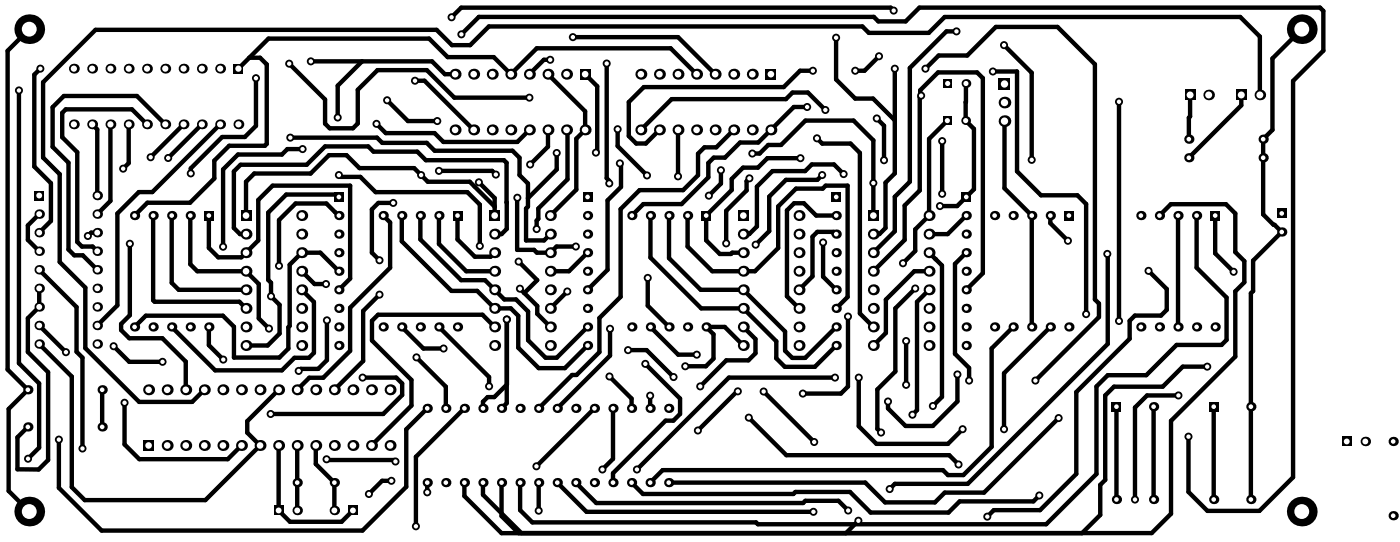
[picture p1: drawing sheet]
<svg xmlns="http://www.w3.org/2000/svg" width="637mm" height="247mm" viewBox="0 0 637 247" stroke-linecap="round" stroke-linejoin="round" font-family="sans-serif">
<g fill="none" stroke="#000" stroke-width="2">
<path d="M13 13l-10 10v145l10 9-9 9v37l9 10M210 16l8-8h180l2 2h12l6-7h183l1 2v18l-14 14v180l-15 15h-24l-8-8v-25M261 17h48l16 17M380 17v19l9 9h8l10 10M407 5l-2-2h-195l-4 5M435 14h-4l-17 17v52l-7 7v15l-10 10M592 13l-13 14v32l-4 4v35l8 8-13 13v13l-1 1v94M18 31l-2 3v42l7 7v18l-5 5M108 31l14-13h73l9 8h21l7 8 12-12h61l12 12M113 26h5l3 3v36v1h-17l-6 7v8l-12 11h-19l-6 6M116 36v21l-5 5h-10l-14 15v2M132 29l16 16v11l2 2h11l2-2v-15l9-9h22l13 12h34"/>
<path d="M141 28h56l5 6h5M165 28l-11 11v14M189 37h4l23 22M249 34l17 17v8l-4 4v23l-12 12M250 27h-3l-6 7M266 34l6 5v30h-1M276 29v52l1 1v1M370 32h-6l-7 8h-64l-7 6v16l4 3h4l6-6M400 26l-7 6h-4M407 31v48l-4 4v21l-3 3h-3M421 31l6-6h13l13-13h28l17 17v107l2 2v6l-29 29M440 38l-1 17 4 4v27l-7 8h-8"/>
<path d="M452 33h11v45l11 11h16l4 4v50M457 21l13 12v40M9 41v124l9 9v30l-5 5M42 57l2 2v30M50 57v34l-6 6M59 57v17l-3 3M67 57l-7-7h-30l-2 1v11l7 7v41l2 2h5l2 2M75 57l-13-13h-33l-5 5v18l7 7v40l3 2h4l6 7M84 57l-15 15M92 57l-15 15M100 57l-31 30h-6l-10 10v42l-9 9M171 56l5 5h22l4 4h33l6-6"/>
<path d="M176 46l10 9h13M249 59v8l-8 8M258 59v1v22l-13 13-1 9M281 59v7l13 14M309 59v21M334 59l-8 8h-5l-3 3v10l-7 7h-20l-9 8v40l-9 10v15l-11 11h-2l-15 15M367 49h-6l-16 16h-8l-7 7h-5l-3 2v7l-12 12h-17l-5 5M376 50l-8-8h-7l-3 3h-52l-14 14M399 54l3 3v16M419 44v-3l8-8h18l2 3v88l-7 8M419 44v43l-7 7v15l-15 14M431 55l-8 8v35l-6 6v10l-6 6"/>
<path d="M457 55v31l13 12v51M509 46v100M542 43l-1 20M565 43v5l-24 24M573 43v-26l-9-9h-134l-7 7h-28l-3-3h-170l-8 9h-8l-7-7h-156l-23 23v35l7 7v40l12 12v27l24 25h24l6-6M132 63h40l2 2h20l4 4h35l3 3v8l4 3v11l-1 1v14h9l2-2M138 68h-7l-3 2h-20l-6 7v35M154 80h1h9l7 7h42l5 6v19M200 78h24l2 1M253 70v7l-13 13M282 74l1 1v10l-7 6v32l-9 9M328 77v7l-5 5"/>
<path d="M342 70h4l4-4h5l12-11h21l9 9v34M364 72h-15l-4 4h-7l-5 5v5l-12 12v11l7 7 10-1M372 63l2 2h13l4 5v73l6 6M374 80l-2 2h-14l-8 7v16l-6 6M384 79l-4-4h-11l-3 3h-14l-8 7v18l-3 4h-3M429 64v24M18 97l-5 6v6l5 5M70 98v39h39l3 3M78 98v31l3 3h31M87 98v22l3 3h22l6 6v16l4 4M95 98v15l4 4h11l8-8v-18l6-7h35v43l-5 5M154 90l-1-1h-23l-8 8v30l1 2v6l4 4v13l-5 5h-10"/>
<path d="M154 98l-5-5h-14l-8 7v21M174 98l4 3v21l-19 18v20l-12 12h-6l-6 5M179 92h-7l-3 3v20l4 3M183 98v12l22 22h12l8 8h7l4 4v14l9 9h12l10-10M191 98v11l19 18h11l9 9h5l5 6v13l8 8h5l14-14M200 98v13l12 12h13M208 98v11l8 8h7l2-2M218 83l7 7v8M225 94l-11-11h-19l-7-7h-24l-6-5h-8l-9 8h-25l-4 4v15M231 92h.1M235 90v24h8l1 1h6l3-3h9M235 91h.1"/>
<path d="M296 98v19l23 23h19l15 15v8l4 4h14l10-10M304 98v19l15 15h19l19 19v9l4 3h5l15-14M313 98v14l11 11h20l10-10v-19l8-8h12l2-2h10v51l-5 5M341 81l-1 1v5l-10 9v15M381 98h-10l-5-6h-5l-3 4v39l6 5M440 98l-9 9h-8M478 98v4l8 8M528 98l5-5h25l4 4v18l4 4v9l-4 5v29l-29 29v43l-9 9h-296l-17-17v-6M536 98v51M545 98v24l13 13v20l-2 2h-21l-13 14h-18l-5 5v40l-23 23h-131l-1-1h-102l-5-6v-12M553 98v17l8 9M44 106h-3l-1 1"/>
<path d="M59 111v32l-4 4v3l4 4h15l11 11v12M112 107h-3l-3-3v-26l3-3h31l8-8h20l2 2h20l4 4h35l2 1v30l-3 3h-3M236 119l8 8-5 6M267 115l-8 8h-9M375 110v16l6 6M381 107h-2v-2h-7l-2 3v18l-6 6M423 115l6 6v60l-4 4M426 118h.1M440 115l-5 5v41l6 6v6M504 116v40l-64 64h-33l-2 3M18 131v9l-5 5v15l9 9v40l-4 5h-10v-15l5-5M18 123l17 17v20l3 3v41"/>
<path d="M137 132l6 5v24l-2 2h-7l-6 5h-30l-20-19M137 123l6 6h5M154 123l-8-8h-9l-5 5v28l-1 1v10l-4 4h-21v-14l-5-5h-35l-5 5M173 134l-8 7v23l-13 13M237 131l7 8v4l6 6M258 133l-8 7M295 126v13l9 10M417 131l-10 9v29l-8 8v18l2 2M423 132l-6 5v50l-2 2M423 123h-7l-13 13v15l-6 6M523 123l8 9v9l-3 3h-12l-2 2v8l-24 24v38l-17 16h-21l-3 3M18 157l15 14v51l6 6h54l25-25-5-6v-5l14-15"/>
<path d="M18 148l12 12M52 158l7 7h15M95 149v8l7 7M149 146v18l-4 4h-8l-1 1M183 149l10 10h9M200 149l23 23v4M225 149l-5-6h-48l-3 3v9l18 18v12l-18 18M231 145v38l-3 3M278 150v12l-24 24M286 159h8l13 13M296 149l13 12h8M338 149l6 5v7l-3 3h-10l-12 12"/>
<path d="M338 157l-8-8h-9l4 3v11l-4 4h-9M386 144v32l-3 3h-18M412 155v20M461 149l-10 10v44l-13 13h-7l-2-2h-127l-6 6M478 149l-21 21v25M46 177v17M165 172h15l3 2v6l-9 8h-51M190 163l13 13v10M231 175l-6 6h-3l-2 2v3M277 171l10 10v5M294 166l15 15v7l-3 3h-3l-24 24v5M336 178l-18 18"/>
<path d="M348 178l23 23M380 172h-48l-42 42M391 172v22l8 8h32l7-7M436 170v13l-11 11h-13l-8-8v-3M536 180h-14l-5 5v42M549 167h-11l-9 9h-22l-4 4v38l-2 3v13l-9 9M57 183v19l6 7h41l6-6M194 186l-9 9v26l-20 20h-119l-19-19v-22M211 186l-22 22v31M271 186l-27 26M279 186v23l-5 5M296 180v6"/>
<path d="M341 190l17 17h74l4 4M482 190l-34 34h-18l-5 5h-22l-9-9h-90M508 185v42M525 185v42M552 185v42M127 203v29l5 5h23l6-5M135 203v29M144 203v8l8 9v12M149 209h30l1 1M178 219h-4l-6 6M194 220v4M220 220v5l17 18"/>
<path d="M228 220v15l8 8M245 220v12M254 220l13 13h103M262 220l9 9h94l2-1h15l4 4M287 220l6 5h68l1-1h25l9 9h36l5-5h33l3-3M391 237l-6 6"/>
</g>
<circle cx="154" cy="53" r="1.8" fill="#000"/>
<circle cx="154" cy="53" r="1" fill="#fff"/>
<circle cx="218" cy="112" r="1.8" fill="#000"/>
<circle cx="218" cy="112" r="1" fill="#fff"/>
<circle cx="154" cy="80" r="1.8" fill="#000"/>
<circle cx="154" cy="80" r="1" fill="#fff"/>
<circle cx="344" cy="111" r="1.8" fill="#000"/>
<circle cx="344" cy="111" r="1" fill="#fff"/>
<circle cx="374" cy="80" r="1.8" fill="#000"/>
<circle cx="374" cy="80" r="1" fill="#fff"/>
<circle cx="428" cy="94" r="1.8" fill="#000"/>
<circle cx="428" cy="94" r="1" fill="#fff"/>
<circle cx="236" cy="119" r="1.8" fill="#000"/>
<circle cx="236" cy="119" r="1" fill="#fff"/>
<circle cx="123" cy="135" r="1.8" fill="#000"/>
<circle cx="123" cy="135" r="1" fill="#fff"/>
<circle cx="141" cy="28" r="1.8" fill="#000"/>
<circle cx="141" cy="28" r="1" fill="#fff"/>
<circle cx="261" cy="17" r="1.8" fill="#000"/>
<circle cx="261" cy="17" r="1" fill="#fff"/>
<circle cx="250" cy="27" r="1.8" fill="#000"/>
<circle cx="250" cy="27" r="1" fill="#fff"/>
<circle cx="27" cy="200" r="1.8" fill="#000"/>
<circle cx="27" cy="200" r="1" fill="#fff"/>
<circle cx="241" cy="75" r="1.8" fill="#000"/>
<circle cx="241" cy="75" r="1" fill="#fff"/>
<circle cx="190" cy="163" r="1.8" fill="#000"/>
<circle cx="190" cy="163" r="1" fill="#fff"/>
<circle cx="241" cy="44" r="1.8" fill="#000"/>
<circle cx="241" cy="44" r="1" fill="#fff"/>
<circle cx="132" cy="29" r="1.8" fill="#000"/>
<circle cx="132" cy="29" r="1" fill="#fff"/>
<circle cx="189" cy="239" r="1.8" fill="#000"/>
<circle cx="189" cy="239" r="1" fill="#fff"/>
<circle cx="171" cy="56" r="1.8" fill="#000"/>
<circle cx="171" cy="56" r="1" fill="#fff"/>
<circle cx="281" cy="59" r="1.8" fill="#000"/>
<circle cx="281" cy="59" r="1" fill="#fff"/>
<circle cx="294" cy="80" r="1.8" fill="#000"/>
<circle cx="294" cy="80" r="1" fill="#fff"/>
<circle cx="278" cy="150" r="1.8" fill="#000"/>
<circle cx="278" cy="150" r="1" fill="#fff"/>
<circle cx="376" cy="50" r="1.8" fill="#000"/>
<circle cx="376" cy="50" r="1" fill="#fff"/>
<circle cx="386" cy="232" r="1.8" fill="#000"/>
<circle cx="386" cy="232" r="1" fill="#fff"/>
<circle cx="199" cy="55" r="1.8" fill="#000"/>
<circle cx="199" cy="55" r="1" fill="#fff"/>
<circle cx="176" cy="46" r="1.8" fill="#000"/>
<circle cx="176" cy="46" r="1" fill="#fff"/>
<circle cx="9" cy="41" r="1.8" fill="#000"/>
<circle cx="9" cy="41" r="1" fill="#fff"/>
<circle cx="13" cy="209" r="1.8" fill="#000"/>
<circle cx="13" cy="209" r="1" fill="#fff"/>
<circle cx="168" cy="225" r="1.8" fill="#000"/>
<circle cx="168" cy="225" r="1" fill="#fff"/>
<circle cx="178" cy="219" r="1.8" fill="#000"/>
<circle cx="178" cy="219" r="1" fill="#fff"/>
<circle cx="244" cy="212" r="1.8" fill="#000"/>
<circle cx="244" cy="212" r="1" fill="#fff"/>
<circle cx="277" cy="171" r="1.8" fill="#000"/>
<circle cx="277" cy="171" r="1" fill="#fff"/>
<circle cx="370" cy="32" r="1.8" fill="#000"/>
<circle cx="370" cy="32" r="1" fill="#fff"/>
<circle cx="389" cy="32" r="1.8" fill="#000"/>
<circle cx="389" cy="32" r="1" fill="#fff"/>
<circle cx="400" cy="26" r="1.8" fill="#000"/>
<circle cx="400" cy="26" r="1" fill="#fff"/>
<circle cx="509" cy="46" r="1.8" fill="#000"/>
<circle cx="509" cy="46" r="1" fill="#fff"/>
<circle cx="509" cy="146" r="1.8" fill="#000"/>
<circle cx="509" cy="146" r="1" fill="#fff"/>
<circle cx="371" cy="201" r="1.8" fill="#000"/>
<circle cx="371" cy="201" r="1" fill="#fff"/>
<circle cx="348" cy="178" r="1.8" fill="#000"/>
<circle cx="348" cy="178" r="1" fill="#fff"/>
<circle cx="296" cy="180" r="1.8" fill="#000"/>
<circle cx="296" cy="180" r="1" fill="#fff"/>
<circle cx="189" cy="37" r="1.8" fill="#000"/>
<circle cx="189" cy="37" r="1" fill="#fff"/>
<circle cx="210" cy="16" r="1.8" fill="#000"/>
<circle cx="210" cy="16" r="1" fill="#fff"/>
<circle cx="541" cy="199" r="1.8" fill="#000"/>
<circle cx="541" cy="199" r="1" fill="#fff"/>
<circle cx="436" cy="211" r="1.8" fill="#000"/>
<circle cx="436" cy="211" r="1" fill="#fff"/>
<circle cx="341" cy="190" r="1.8" fill="#000"/>
<circle cx="341" cy="190" r="1" fill="#fff"/>
<circle cx="384" cy="79" r="1.8" fill="#000"/>
<circle cx="384" cy="79" r="1" fill="#fff"/>
<circle cx="253" cy="70" r="1.8" fill="#000"/>
<circle cx="253" cy="70" r="1" fill="#fff"/>
<circle cx="319" cy="176" r="1.8" fill="#000"/>
<circle cx="319" cy="176" r="1" fill="#fff"/>
<circle cx="336" cy="178" r="1.8" fill="#000"/>
<circle cx="336" cy="178" r="1" fill="#fff"/>
<circle cx="318" cy="196" r="1.8" fill="#000"/>
<circle cx="318" cy="196" r="1" fill="#fff"/>
<circle cx="415" cy="189" r="1.8" fill="#000"/>
<circle cx="415" cy="189" r="1" fill="#fff"/>
<circle cx="367" cy="49" r="1.8" fill="#000"/>
<circle cx="367" cy="49" r="1" fill="#fff"/>
<circle cx="18" cy="31" r="1.8" fill="#000"/>
<circle cx="18" cy="31" r="1" fill="#fff"/>
<circle cx="122" cy="149" r="1.8" fill="#000"/>
<circle cx="122" cy="149" r="1" fill="#fff"/>
<circle cx="136" cy="169" r="1.8" fill="#000"/>
<circle cx="136" cy="169" r="1" fill="#fff"/>
<circle cx="149" cy="146" r="1.8" fill="#000"/>
<circle cx="149" cy="146" r="1" fill="#fff"/>
<circle cx="138" cy="68" r="1.8" fill="#000"/>
<circle cx="138" cy="68" r="1" fill="#fff"/>
<circle cx="102" cy="112" r="1.8" fill="#000"/>
<circle cx="102" cy="112" r="1" fill="#fff"/>
<circle cx="127" cy="121" r="1.8" fill="#000"/>
<circle cx="127" cy="121" r="1" fill="#fff"/>
<circle cx="282" cy="74" r="1.8" fill="#000"/>
<circle cx="282" cy="74" r="1" fill="#fff"/>
<circle cx="235" cy="90" r="1.8" fill="#000"/>
<circle cx="235" cy="90" r="1" fill="#fff"/>
<circle cx="202" cy="159" r="1.8" fill="#000"/>
<circle cx="202" cy="159" r="1" fill="#fff"/>
<circle cx="286" cy="159" r="1.8" fill="#000"/>
<circle cx="286" cy="159" r="1" fill="#fff"/>
<circle cx="307" cy="172" r="1.8" fill="#000"/>
<circle cx="307" cy="172" r="1" fill="#fff"/>
<circle cx="223" cy="176" r="1.8" fill="#000"/>
<circle cx="223" cy="176" r="1" fill="#fff"/>
<circle cx="504" cy="116" r="1.8" fill="#000"/>
<circle cx="504" cy="116" r="1" fill="#fff"/>
<circle cx="405" cy="223" r="1.8" fill="#000"/>
<circle cx="405" cy="223" r="1" fill="#fff"/>
<circle cx="194" cy="224" r="1.8" fill="#000"/>
<circle cx="194" cy="224" r="1" fill="#fff"/>
<circle cx="245" cy="232" r="1.8" fill="#000"/>
<circle cx="245" cy="232" r="1" fill="#fff"/>
<circle cx="561" cy="124" r="1.8" fill="#000"/>
<circle cx="561" cy="124" r="1" fill="#fff"/>
<circle cx="370" cy="233" r="1.8" fill="#000"/>
<circle cx="370" cy="233" r="1" fill="#fff"/>
<circle cx="404" cy="183" r="1.8" fill="#000"/>
<circle cx="404" cy="183" r="1" fill="#fff"/>
<circle cx="436" cy="170" r="1.8" fill="#000"/>
<circle cx="436" cy="170" r="1" fill="#fff"/>
<circle cx="457" cy="195" r="1.8" fill="#000"/>
<circle cx="457" cy="195" r="1" fill="#fff"/>
<circle cx="438" cy="195" r="1.8" fill="#000"/>
<circle cx="438" cy="195" r="1" fill="#fff"/>
<circle cx="391" cy="172" r="1.8" fill="#000"/>
<circle cx="391" cy="172" r="1" fill="#fff"/>
<circle cx="380" cy="172" r="1.8" fill="#000"/>
<circle cx="380" cy="172" r="1" fill="#fff"/>
<circle cx="290" cy="214" r="1.8" fill="#000"/>
<circle cx="290" cy="214" r="1" fill="#fff"/>
<circle cx="274" cy="214" r="1.8" fill="#000"/>
<circle cx="274" cy="214" r="1" fill="#fff"/>
<circle cx="473" cy="225" r="1.8" fill="#000"/>
<circle cx="473" cy="225" r="1" fill="#fff"/>
<circle cx="517" cy="227" r="1.8" fill="#000"/>
<circle cx="517" cy="227" r="1" fill="#fff"/>
<circle cx="536" cy="180" r="1.8" fill="#000"/>
<circle cx="536" cy="180" r="1" fill="#fff"/>
<circle cx="341" cy="81" r="1.8" fill="#000"/>
<circle cx="341" cy="81" r="1" fill="#fff"/>
<circle cx="330" cy="111" r="1.8" fill="#000"/>
<circle cx="330" cy="111" r="1" fill="#fff"/>
<circle cx="317" cy="161" r="1.8" fill="#000"/>
<circle cx="317" cy="161" r="1" fill="#fff"/>
<circle cx="365" cy="179" r="1.8" fill="#000"/>
<circle cx="365" cy="179" r="1" fill="#fff"/>
<circle cx="386" cy="144" r="1.8" fill="#000"/>
<circle cx="386" cy="144" r="1" fill="#fff"/>
<circle cx="74" cy="165" r="1.8" fill="#000"/>
<circle cx="74" cy="165" r="1" fill="#fff"/>
<circle cx="52" cy="158" r="1.8" fill="#000"/>
<circle cx="52" cy="158" r="1" fill="#fff"/>
<circle cx="87" cy="79" r="1.8" fill="#000"/>
<circle cx="87" cy="79" r="1" fill="#fff"/>
<circle cx="116" cy="36" r="1.8" fill="#000"/>
<circle cx="116" cy="36" r="1" fill="#fff"/>
<circle cx="206" cy="8" r="1.8" fill="#000"/>
<circle cx="206" cy="8" r="1" fill="#fff"/>
<circle cx="407" cy="5" r="1.8" fill="#000"/>
<circle cx="407" cy="5" r="1" fill="#fff"/>
<circle cx="56" cy="77" r="1.8" fill="#000"/>
<circle cx="56" cy="77" r="1" fill="#fff"/>
<circle cx="40" cy="107" r="1.8" fill="#000"/>
<circle cx="40" cy="107" r="1" fill="#fff"/>
<circle cx="69" cy="72" r="1.8" fill="#000"/>
<circle cx="69" cy="72" r="1" fill="#fff"/>
<circle cx="77" cy="72" r="1.8" fill="#000"/>
<circle cx="77" cy="72" r="1" fill="#fff"/>
<circle cx="271" cy="69" r="1.8" fill="#000"/>
<circle cx="271" cy="69" r="1" fill="#fff"/>
<circle cx="342" cy="70" r="1.8" fill="#000"/>
<circle cx="342" cy="70" r="1" fill="#fff"/>
<circle cx="380" cy="17" r="1.8" fill="#000"/>
<circle cx="380" cy="17" r="1" fill="#fff"/>
<circle cx="441" cy="173" r="1.8" fill="#000"/>
<circle cx="441" cy="173" r="1" fill="#fff"/>
<circle cx="471" cy="173" r="1.8" fill="#000"/>
<circle cx="471" cy="173" r="1" fill="#fff"/>
<circle cx="421" cy="31" r="1.8" fill="#000"/>
<circle cx="421" cy="31" r="1" fill="#fff"/>
<circle cx="407" cy="31" r="1.8" fill="#000"/>
<circle cx="407" cy="31" r="1" fill="#fff"/>
<circle cx="435" cy="14" r="1.8" fill="#000"/>
<circle cx="435" cy="14" r="1" fill="#fff"/>
<circle cx="419" cy="44" r="1.8" fill="#000"/>
<circle cx="419" cy="44" r="1" fill="#fff"/>
<circle cx="412" cy="175" r="1.8" fill="#000"/>
<circle cx="412" cy="175" r="1" fill="#fff"/>
<circle cx="412" cy="155" r="1.8" fill="#000"/>
<circle cx="412" cy="155" r="1" fill="#fff"/>
<circle cx="494" cy="143" r="1.8" fill="#000"/>
<circle cx="494" cy="143" r="1" fill="#fff"/>
<circle cx="452" cy="33" r="1.8" fill="#000"/>
<circle cx="452" cy="33" r="1" fill="#fff"/>
<circle cx="372" cy="63" r="1.8" fill="#000"/>
<circle cx="372" cy="63" r="1" fill="#fff"/>
<circle cx="38" cy="204" r="1.8" fill="#000"/>
<circle cx="38" cy="204" r="1" fill="#fff"/>
<circle cx="549" cy="167" r="1.8" fill="#000"/>
<circle cx="549" cy="167" r="1" fill="#fff"/>
<circle cx="486" cy="110" r="1.8" fill="#000"/>
<circle cx="486" cy="110" r="1" fill="#fff"/>
<circle cx="523" cy="123" r="1.8" fill="#000"/>
<circle cx="523" cy="123" r="1" fill="#fff"/>
<circle cx="449" cy="235" r="1.8" fill="#000"/>
<circle cx="449" cy="235" r="1" fill="#fff"/>
<circle cx="391" cy="237" r="1.8" fill="#000"/>
<circle cx="391" cy="237" r="1" fill="#fff"/>
<circle cx="258" cy="133" r="1.8" fill="#000"/>
<circle cx="258" cy="133" r="1" fill="#fff"/>
<circle cx="226" cy="79" r="1.8" fill="#000"/>
<circle cx="226" cy="79" r="1" fill="#fff"/>
<circle cx="200" cy="78" r="1.8" fill="#000"/>
<circle cx="200" cy="78" r="1" fill="#fff"/>
<circle cx="425" cy="185" r="1.8" fill="#000"/>
<circle cx="425" cy="185" r="1" fill="#fff"/>
<circle cx="149" cy="209" r="1.8" fill="#000"/>
<circle cx="149" cy="209" r="1" fill="#fff"/>
<circle cx="180" cy="210" r="1.8" fill="#000"/>
<circle cx="180" cy="210" r="1" fill="#fff"/>
<circle cx="401" cy="197" r="1.8" fill="#000"/>
<circle cx="401" cy="197" r="1" fill="#fff"/>
<circle cx="417" cy="131" r="1.8" fill="#000"/>
<circle cx="417" cy="131" r="1" fill="#fff"/>
<circle cx="231" cy="145" r="1.8" fill="#000"/>
<circle cx="231" cy="145" r="1" fill="#fff"/>
<circle cx="244" cy="104" r="1.8" fill="#000"/>
<circle cx="244" cy="104" r="1" fill="#fff"/>
<circle cx="295" cy="126" r="1.8" fill="#000"/>
<circle cx="295" cy="126" r="1" fill="#fff"/>
<circle cx="323" cy="89" r="1.8" fill="#000"/>
<circle cx="323" cy="89" r="1" fill="#fff"/>
<circle cx="328" cy="77" r="1.8" fill="#000"/>
<circle cx="328" cy="77" r="1" fill="#fff"/>
<circle cx="375" cy="110" r="1.8" fill="#000"/>
<circle cx="375" cy="110" r="1" fill="#fff"/>
<circle cx="364" cy="72" r="1.8" fill="#000"/>
<circle cx="364" cy="72" r="1" fill="#fff"/>
<circle cx="102" cy="164" r="1.8" fill="#000"/>
<circle cx="102" cy="164" r="1" fill="#fff"/>
<circle cx="165" cy="172" r="1.8" fill="#000"/>
<circle cx="165" cy="172" r="1" fill="#fff"/>
<circle cx="123" cy="188" r="1.8" fill="#000"/>
<circle cx="123" cy="188" r="1" fill="#fff"/>
<circle cx="59" cy="111" r="1.8" fill="#000"/>
<circle cx="59" cy="111" r="1" fill="#fff"/>
<circle cx="57" cy="183" r="1.8" fill="#000"/>
<circle cx="57" cy="183" r="1" fill="#fff"/>
<circle cx="411" cy="120" r="1.8" fill="#000"/>
<circle cx="411" cy="120" r="1" fill="#fff"/>
<circle cx="397" cy="83" r="1.8" fill="#000"/>
<circle cx="397" cy="83" r="1" fill="#fff"/>
<circle cx="399" cy="54" r="1.8" fill="#000"/>
<circle cx="399" cy="54" r="1" fill="#fff"/>
<circle cx="402" cy="73" r="1.8" fill="#000"/>
<circle cx="402" cy="73" r="1" fill="#fff"/>
<circle cx="429" cy="64" r="1.8" fill="#000"/>
<circle cx="429" cy="64" r="1" fill="#fff"/>
<circle cx="429" cy="88" r="1.8" fill="#000"/>
<circle cx="429" cy="88" r="1" fill="#fff"/>
<circle cx="294" cy="166" r="1.8" fill="#000"/>
<circle cx="294" cy="166" r="1" fill="#fff"/>
<circle cx="309" cy="80" r="1.8" fill="#000"/>
<circle cx="309" cy="80" r="1" fill="#fff"/>
<circle cx="482" cy="190" r="1.8" fill="#000"/>
<circle cx="482" cy="190" r="1" fill="#fff"/>
<circle cx="470" cy="73" r="1.8" fill="#000"/>
<circle cx="470" cy="73" r="1" fill="#fff"/>
<circle cx="457" cy="21" r="1.8" fill="#000"/>
<circle cx="457" cy="21" r="1" fill="#fff"/>
<circle cx="276" cy="29" r="1.8" fill="#000"/>
<circle cx="276" cy="29" r="1" fill="#fff"/>
<circle cx="277" cy="83" r="1.8" fill="#000"/>
<circle cx="277" cy="83" r="1" fill="#fff"/>
<circle cx="231" cy="145" r="1.8" fill="#000"/>
<circle cx="231" cy="145" r="1" fill="#fff"/>
<circle cx="173" cy="134" r="1.8" fill="#000"/>
<circle cx="173" cy="134" r="1" fill="#fff"/>
<circle cx="173" cy="118" r="1.8" fill="#000"/>
<circle cx="173" cy="118" r="1" fill="#fff"/>
<circle cx="179" cy="92" r="1.8" fill="#000"/>
<circle cx="179" cy="92" r="1" fill="#fff"/>
<circle cx="192" cy="80" r="1.8" fill="#000"/>
<circle cx="192" cy="80" r="1" fill="#fff"/>
<circle cx="30" cy="160" r="1.8" fill="#000"/>
<circle cx="30" cy="160" r="1" fill="#fff"/>
<circle cx="218" cy="83" r="1.8" fill="#000"/>
<circle cx="218" cy="83" r="1" fill="#fff"/>
<circle cx="132" cy="63" r="1.8" fill="#000"/>
<circle cx="132" cy="63" r="1" fill="#fff"/>
<circle cx="262" cy="112" r="1.8" fill="#000"/>
<circle cx="262" cy="112" r="1" fill="#fff"/>
<circle cx="237" cy="131" r="1.8" fill="#000"/>
<circle cx="237" cy="131" r="1" fill="#fff"/>
<circle cx="312" cy="167" r="1.8" fill="#000"/>
<circle cx="312" cy="167" r="1" fill="#fff"/>
<circle cx="148" cy="129" r="1.8" fill="#000"/>
<circle cx="148" cy="129" r="1" fill="#fff"/>
<circle cx="13" cy="233" r="7" fill="#000"/>
<circle cx="13" cy="233" r="3" fill="#fff"/>
<path d="M65 200h5v5h-5z" fill-rule="evenodd" fill="#000"/>
<circle cx="68" cy="203" r="1.5" fill="#fff"/>
<circle cx="76" cy="203" r="2.5" fill="#000"/>
<circle cx="76" cy="203" r="1.5" fill="#fff"/>
<circle cx="85" cy="203" r="2.5" fill="#000"/>
<circle cx="85" cy="203" r="1.5" fill="#fff"/>
<circle cx="93" cy="203" r="2.5" fill="#000"/>
<circle cx="93" cy="203" r="1.5" fill="#fff"/>
<circle cx="101" cy="203" r="2.5" fill="#000"/>
<circle cx="101" cy="203" r="1.5" fill="#fff"/>
<circle cx="46" cy="194" r="2.1" fill="#000"/>
<circle cx="46" cy="194" r="1.1" fill="#fff"/>
<circle cx="13" cy="194" r="2.1" fill="#000"/>
<circle cx="13" cy="194" r="1.1" fill="#fff"/>
<circle cx="68" cy="177" r="2.5" fill="#000"/>
<circle cx="68" cy="177" r="1.5" fill="#fff"/>
<circle cx="46" cy="177" r="2.1" fill="#000"/>
<circle cx="46" cy="177" r="1.1" fill="#fff"/>
<circle cx="13" cy="177" r="2.1" fill="#000"/>
<circle cx="13" cy="177" r="1.1" fill="#fff"/>
<circle cx="76" cy="177" r="2.5" fill="#000"/>
<circle cx="76" cy="177" r="1.5" fill="#fff"/>
<circle cx="85" cy="177" r="2.5" fill="#000"/>
<circle cx="85" cy="177" r="1.5" fill="#fff"/>
<circle cx="93" cy="177" r="2.5" fill="#000"/>
<circle cx="93" cy="177" r="1.5" fill="#fff"/>
<circle cx="18" cy="157" r="2.2" fill="#000"/>
<circle cx="18" cy="157" r="1.3" fill="#fff"/>
<circle cx="44" cy="157" r="2.2" fill="#000"/>
<circle cx="44" cy="157" r="1.3" fill="#fff"/>
<circle cx="61" cy="149" r="2.1" fill="#000"/>
<circle cx="61" cy="149" r="1.1" fill="#fff"/>
<circle cx="70" cy="149" r="2.1" fill="#000"/>
<circle cx="70" cy="149" r="1.1" fill="#fff"/>
<circle cx="78" cy="149" r="2.1" fill="#000"/>
<circle cx="78" cy="149" r="1.1" fill="#fff"/>
<circle cx="87" cy="149" r="2.1" fill="#000"/>
<circle cx="87" cy="149" r="1.1" fill="#fff"/>
<circle cx="95" cy="149" r="2.1" fill="#000"/>
<circle cx="95" cy="149" r="1.1" fill="#fff"/>
<circle cx="18" cy="148" r="2.2" fill="#000"/>
<circle cx="18" cy="148" r="1.3" fill="#fff"/>
<circle cx="44" cy="148" r="2.2" fill="#000"/>
<circle cx="44" cy="148" r="1.3" fill="#fff"/>
<circle cx="44" cy="140" r="2.2" fill="#000"/>
<circle cx="44" cy="140" r="1.3" fill="#fff"/>
<circle cx="18" cy="140" r="2.2" fill="#000"/>
<circle cx="18" cy="140" r="1.3" fill="#fff"/>
<path d="M125 230h4v4h-4z" fill-rule="evenodd" fill="#000"/>
<circle cx="127" cy="232" r="1.3" fill="#fff"/>
<circle cx="152" cy="232" r="2.2" fill="#000"/>
<circle cx="152" cy="232" r="1.3" fill="#fff"/>
<circle cx="135" cy="232" r="2.2" fill="#000"/>
<circle cx="135" cy="232" r="1.3" fill="#fff"/>
<circle cx="152" cy="220" r="2.1" fill="#000"/>
<circle cx="152" cy="220" r="1.1" fill="#fff"/>
<circle cx="135" cy="220" r="2.1" fill="#000"/>
<circle cx="135" cy="220" r="1.1" fill="#fff"/>
<circle cx="110" cy="203" r="2.5" fill="#000"/>
<circle cx="110" cy="203" r="1.5" fill="#fff"/>
<circle cx="118" cy="203" r="2.5" fill="#000"/>
<circle cx="118" cy="203" r="1.5" fill="#fff"/>
<circle cx="127" cy="203" r="2.5" fill="#000"/>
<circle cx="127" cy="203" r="1.5" fill="#fff"/>
<circle cx="135" cy="203" r="2.5" fill="#000"/>
<circle cx="135" cy="203" r="1.5" fill="#fff"/>
<circle cx="152" cy="203" r="2.5" fill="#000"/>
<circle cx="152" cy="203" r="1.5" fill="#fff"/>
<circle cx="144" cy="203" r="2.5" fill="#000"/>
<circle cx="144" cy="203" r="1.5" fill="#fff"/>
<circle cx="101" cy="177" r="2.5" fill="#000"/>
<circle cx="101" cy="177" r="1.5" fill="#fff"/>
<circle cx="110" cy="177" r="2.5" fill="#000"/>
<circle cx="110" cy="177" r="1.5" fill="#fff"/>
<circle cx="118" cy="177" r="2.5" fill="#000"/>
<circle cx="118" cy="177" r="1.5" fill="#fff"/>
<circle cx="127" cy="177" r="2.5" fill="#000"/>
<circle cx="127" cy="177" r="1.5" fill="#fff"/>
<circle cx="152" cy="177" r="2.5" fill="#000"/>
<circle cx="152" cy="177" r="1.5" fill="#fff"/>
<circle cx="135" cy="177" r="2.5" fill="#000"/>
<circle cx="135" cy="177" r="1.5" fill="#fff"/>
<circle cx="144" cy="177" r="2.5" fill="#000"/>
<circle cx="144" cy="177" r="1.5" fill="#fff"/>
<circle cx="112" cy="157" r="2.5" fill="#000"/>
<circle cx="112" cy="157" r="1.5" fill="#fff"/>
<circle cx="137" cy="157" r="2.5" fill="#000"/>
<circle cx="137" cy="157" r="1.5" fill="#fff"/>
<circle cx="112" cy="149" r="2.5" fill="#000"/>
<circle cx="112" cy="149" r="1.5" fill="#fff"/>
<circle cx="137" cy="149" r="2.5" fill="#000"/>
<circle cx="137" cy="149" r="1.5" fill="#fff"/>
<circle cx="112" cy="140" r="2.5" fill="#000"/>
<circle cx="112" cy="140" r="1.5" fill="#fff"/>
<circle cx="137" cy="140" r="2.5" fill="#000"/>
<circle cx="137" cy="140" r="1.5" fill="#fff"/>
<circle cx="137" cy="132" r="2.5" fill="#000"/>
<circle cx="137" cy="132" r="1.5" fill="#fff"/>
<circle cx="18" cy="131" r="2.2" fill="#000"/>
<circle cx="18" cy="131" r="1.3" fill="#fff"/>
<circle cx="44" cy="131" r="2.2" fill="#000"/>
<circle cx="44" cy="131" r="1.3" fill="#fff"/>
<circle cx="18" cy="123" r="2.2" fill="#000"/>
<circle cx="18" cy="123" r="1.3" fill="#fff"/>
<circle cx="44" cy="123" r="2.2" fill="#000"/>
<circle cx="44" cy="123" r="1.3" fill="#fff"/>
<circle cx="44" cy="114" r="2.2" fill="#000"/>
<circle cx="44" cy="114" r="1.3" fill="#fff"/>
<circle cx="18" cy="114" r="2.2" fill="#000"/>
<circle cx="18" cy="114" r="1.3" fill="#fff"/>
<circle cx="44" cy="106" r="2.2" fill="#000"/>
<circle cx="44" cy="106" r="1.3" fill="#fff"/>
<circle cx="18" cy="106" r="2.2" fill="#000"/>
<circle cx="18" cy="106" r="1.3" fill="#fff"/>
<circle cx="61" cy="98" r="2.1" fill="#000"/>
<circle cx="61" cy="98" r="1.1" fill="#fff"/>
<circle cx="70" cy="98" r="2.1" fill="#000"/>
<circle cx="70" cy="98" r="1.1" fill="#fff"/>
<circle cx="44" cy="97" r="2.2" fill="#000"/>
<circle cx="44" cy="97" r="1.3" fill="#fff"/>
<circle cx="18" cy="97" r="2.2" fill="#000"/>
<circle cx="18" cy="97" r="1.3" fill="#fff"/>
<circle cx="44" cy="89" r="2.2" fill="#000"/>
<circle cx="44" cy="89" r="1.3" fill="#fff"/>
<path d="M16 87h4v4h-4z" fill-rule="evenodd" fill="#000"/>
<circle cx="18" cy="89" r="1.3" fill="#fff"/>
<circle cx="34" cy="57" r="2.2" fill="#000"/>
<circle cx="34" cy="57" r="1.4" fill="#fff"/>
<circle cx="42" cy="57" r="2.2" fill="#000"/>
<circle cx="42" cy="57" r="1.4" fill="#fff"/>
<circle cx="50" cy="57" r="2.2" fill="#000"/>
<circle cx="50" cy="57" r="1.4" fill="#fff"/>
<circle cx="59" cy="57" r="2.2" fill="#000"/>
<circle cx="59" cy="57" r="1.4" fill="#fff"/>
<circle cx="67" cy="57" r="2.2" fill="#000"/>
<circle cx="67" cy="57" r="1.4" fill="#fff"/>
<circle cx="75" cy="57" r="2.2" fill="#000"/>
<circle cx="75" cy="57" r="1.4" fill="#fff"/>
<circle cx="34" cy="31" r="2.2" fill="#000"/>
<circle cx="34" cy="31" r="1.4" fill="#fff"/>
<circle cx="42" cy="31" r="2.2" fill="#000"/>
<circle cx="42" cy="31" r="1.4" fill="#fff"/>
<circle cx="50" cy="31" r="2.2" fill="#000"/>
<circle cx="50" cy="31" r="1.4" fill="#fff"/>
<circle cx="59" cy="31" r="2.2" fill="#000"/>
<circle cx="59" cy="31" r="1.4" fill="#fff"/>
<circle cx="67" cy="31" r="2.2" fill="#000"/>
<circle cx="67" cy="31" r="1.4" fill="#fff"/>
<circle cx="13" cy="13" r="7" fill="#000"/>
<circle cx="13" cy="13" r="3" fill="#fff"/>
<circle cx="112" cy="132" r="2.5" fill="#000"/>
<circle cx="112" cy="132" r="1.5" fill="#fff"/>
<circle cx="112" cy="123" r="2.5" fill="#000"/>
<circle cx="112" cy="123" r="1.5" fill="#fff"/>
<circle cx="137" cy="123" r="2.5" fill="#000"/>
<circle cx="137" cy="123" r="1.5" fill="#fff"/>
<circle cx="137" cy="115" r="2.5" fill="#000"/>
<circle cx="137" cy="115" r="1.5" fill="#fff"/>
<circle cx="112" cy="115" r="2.5" fill="#000"/>
<circle cx="112" cy="115" r="1.5" fill="#fff"/>
<circle cx="112" cy="107" r="2.5" fill="#000"/>
<circle cx="112" cy="107" r="1.5" fill="#fff"/>
<circle cx="137" cy="107" r="2.5" fill="#000"/>
<circle cx="137" cy="107" r="1.5" fill="#fff"/>
<circle cx="78" cy="98" r="2.1" fill="#000"/>
<circle cx="78" cy="98" r="1.1" fill="#fff"/>
<circle cx="87" cy="98" r="2.1" fill="#000"/>
<circle cx="87" cy="98" r="1.1" fill="#fff"/>
<path d="M93 96h4v4h-4z" fill-rule="evenodd" fill="#000"/>
<circle cx="95" cy="98" r="1.1" fill="#fff"/>
<path d="M109 96h5v5h-5z" fill-rule="evenodd" fill="#000"/>
<circle cx="112" cy="98" r="1.5" fill="#fff"/>
<circle cx="137" cy="98" r="2.5" fill="#000"/>
<circle cx="137" cy="98" r="1.5" fill="#fff"/>
<circle cx="84" cy="57" r="2.2" fill="#000"/>
<circle cx="84" cy="57" r="1.4" fill="#fff"/>
<circle cx="92" cy="57" r="2.2" fill="#000"/>
<circle cx="92" cy="57" r="1.4" fill="#fff"/>
<circle cx="100" cy="57" r="2.2" fill="#000"/>
<circle cx="100" cy="57" r="1.4" fill="#fff"/>
<circle cx="108" cy="57" r="2.2" fill="#000"/>
<circle cx="108" cy="57" r="1.4" fill="#fff"/>
<circle cx="75" cy="31" r="2.2" fill="#000"/>
<circle cx="75" cy="31" r="1.4" fill="#fff"/>
<circle cx="84" cy="31" r="2.2" fill="#000"/>
<circle cx="84" cy="31" r="1.4" fill="#fff"/>
<circle cx="92" cy="31" r="2.2" fill="#000"/>
<circle cx="92" cy="31" r="1.4" fill="#fff"/>
<circle cx="100" cy="31" r="2.2" fill="#000"/>
<circle cx="100" cy="31" r="1.4" fill="#fff"/>
<path d="M106 29h5v4h-5z" fill-rule="evenodd" fill="#000"/>
<circle cx="108" cy="31" r="1.4" fill="#fff"/>
<path d="M158 230h5v4h-5z" fill-rule="evenodd" fill="#000"/>
<circle cx="161" cy="232" r="1.3" fill="#fff"/>
<circle cx="194" cy="220" r="2.1" fill="#000"/>
<circle cx="194" cy="220" r="1.1" fill="#fff"/>
<circle cx="203" cy="220" r="2.1" fill="#000"/>
<circle cx="203" cy="220" r="1.1" fill="#fff"/>
<circle cx="211" cy="220" r="2.1" fill="#000"/>
<circle cx="211" cy="220" r="1.1" fill="#fff"/>
<circle cx="169" cy="203" r="2.5" fill="#000"/>
<circle cx="169" cy="203" r="1.5" fill="#fff"/>
<circle cx="161" cy="203" r="2.5" fill="#000"/>
<circle cx="161" cy="203" r="1.5" fill="#fff"/>
<circle cx="178" cy="203" r="2.5" fill="#000"/>
<circle cx="178" cy="203" r="1.5" fill="#fff"/>
<circle cx="194" cy="186" r="2.1" fill="#000"/>
<circle cx="194" cy="186" r="1.1" fill="#fff"/>
<circle cx="203" cy="186" r="2.1" fill="#000"/>
<circle cx="203" cy="186" r="1.1" fill="#fff"/>
<circle cx="211" cy="186" r="2.1" fill="#000"/>
<circle cx="211" cy="186" r="1.1" fill="#fff"/>
<circle cx="220" cy="186" r="2.1" fill="#000"/>
<circle cx="220" cy="186" r="1.1" fill="#fff"/>
<circle cx="178" cy="177" r="2.5" fill="#000"/>
<circle cx="178" cy="177" r="1.5" fill="#fff"/>
<circle cx="169" cy="177" r="2.5" fill="#000"/>
<circle cx="169" cy="177" r="1.5" fill="#fff"/>
<circle cx="161" cy="177" r="2.5" fill="#000"/>
<circle cx="161" cy="177" r="1.5" fill="#fff"/>
<circle cx="154" cy="157" r="2.1" fill="#000"/>
<circle cx="154" cy="157" r="1.1" fill="#fff"/>
<circle cx="154" cy="149" r="2.1" fill="#000"/>
<circle cx="154" cy="149" r="1.1" fill="#fff"/>
<circle cx="183" cy="149" r="2.1" fill="#000"/>
<circle cx="183" cy="149" r="1.1" fill="#fff"/>
<circle cx="174" cy="149" r="2.1" fill="#000"/>
<circle cx="174" cy="149" r="1.1" fill="#fff"/>
<circle cx="191" cy="149" r="2.1" fill="#000"/>
<circle cx="191" cy="149" r="1.1" fill="#fff"/>
<circle cx="200" cy="149" r="2.1" fill="#000"/>
<circle cx="200" cy="149" r="1.1" fill="#fff"/>
<circle cx="208" cy="149" r="2.1" fill="#000"/>
<circle cx="208" cy="149" r="1.1" fill="#fff"/>
<circle cx="154" cy="140" r="2.1" fill="#000"/>
<circle cx="154" cy="140" r="1.1" fill="#fff"/>
<circle cx="154" cy="132" r="2.1" fill="#000"/>
<circle cx="154" cy="132" r="1.1" fill="#fff"/>
<circle cx="220" cy="220" r="2.1" fill="#000"/>
<circle cx="220" cy="220" r="1.1" fill="#fff"/>
<circle cx="262" cy="220" r="2.1" fill="#000"/>
<circle cx="262" cy="220" r="1.1" fill="#fff"/>
<circle cx="271" cy="220" r="2.1" fill="#000"/>
<circle cx="271" cy="220" r="1.1" fill="#fff"/>
<circle cx="228" cy="220" r="2.1" fill="#000"/>
<circle cx="228" cy="220" r="1.1" fill="#fff"/>
<circle cx="254" cy="220" r="2.1" fill="#000"/>
<circle cx="254" cy="220" r="1.1" fill="#fff"/>
<circle cx="245" cy="220" r="2.1" fill="#000"/>
<circle cx="245" cy="220" r="1.1" fill="#fff"/>
<circle cx="237" cy="220" r="2.1" fill="#000"/>
<circle cx="237" cy="220" r="1.1" fill="#fff"/>
<circle cx="237" cy="186" r="2.1" fill="#000"/>
<circle cx="237" cy="186" r="1.1" fill="#fff"/>
<circle cx="262" cy="186" r="2.1" fill="#000"/>
<circle cx="262" cy="186" r="1.1" fill="#fff"/>
<circle cx="254" cy="186" r="2.1" fill="#000"/>
<circle cx="254" cy="186" r="1.1" fill="#fff"/>
<circle cx="271" cy="186" r="2.1" fill="#000"/>
<circle cx="271" cy="186" r="1.1" fill="#fff"/>
<circle cx="228" cy="186" r="2.1" fill="#000"/>
<circle cx="228" cy="186" r="1.1" fill="#fff"/>
<circle cx="245" cy="186" r="2.1" fill="#000"/>
<circle cx="245" cy="186" r="1.1" fill="#fff"/>
<circle cx="225" cy="157" r="2.5" fill="#000"/>
<circle cx="225" cy="157" r="1.5" fill="#fff"/>
<circle cx="267" cy="157" r="2.1" fill="#000"/>
<circle cx="267" cy="157" r="1.1" fill="#fff"/>
<circle cx="250" cy="157" r="2.5" fill="#000"/>
<circle cx="250" cy="157" r="1.5" fill="#fff"/>
<circle cx="225" cy="149" r="2.5" fill="#000"/>
<circle cx="225" cy="149" r="1.5" fill="#fff"/>
<circle cx="250" cy="149" r="2.5" fill="#000"/>
<circle cx="250" cy="149" r="1.5" fill="#fff"/>
<circle cx="267" cy="149" r="2.1" fill="#000"/>
<circle cx="267" cy="149" r="1.1" fill="#fff"/>
<circle cx="225" cy="140" r="2.5" fill="#000"/>
<circle cx="225" cy="140" r="1.5" fill="#fff"/>
<circle cx="267" cy="140" r="2.1" fill="#000"/>
<circle cx="267" cy="140" r="1.1" fill="#fff"/>
<circle cx="250" cy="140" r="2.5" fill="#000"/>
<circle cx="250" cy="140" r="1.5" fill="#fff"/>
<circle cx="225" cy="132" r="2.5" fill="#000"/>
<circle cx="225" cy="132" r="1.5" fill="#fff"/>
<circle cx="267" cy="132" r="2.1" fill="#000"/>
<circle cx="267" cy="132" r="1.1" fill="#fff"/>
<circle cx="250" cy="132" r="2.5" fill="#000"/>
<circle cx="250" cy="132" r="1.5" fill="#fff"/>
<circle cx="154" cy="123" r="2.1" fill="#000"/>
<circle cx="154" cy="123" r="1.1" fill="#fff"/>
<circle cx="225" cy="123" r="2.5" fill="#000"/>
<circle cx="225" cy="123" r="1.5" fill="#fff"/>
<circle cx="154" cy="115" r="2.1" fill="#000"/>
<circle cx="154" cy="115" r="1.1" fill="#fff"/>
<circle cx="154" cy="107" r="2.1" fill="#000"/>
<circle cx="154" cy="107" r="1.1" fill="#fff"/>
<circle cx="225" cy="107" r="2.5" fill="#000"/>
<circle cx="225" cy="107" r="1.5" fill="#fff"/>
<circle cx="191" cy="98" r="2.1" fill="#000"/>
<circle cx="191" cy="98" r="1.1" fill="#fff"/>
<circle cx="154" cy="98" r="2.1" fill="#000"/>
<circle cx="154" cy="98" r="1.1" fill="#fff"/>
<circle cx="183" cy="98" r="2.1" fill="#000"/>
<circle cx="183" cy="98" r="1.1" fill="#fff"/>
<circle cx="174" cy="98" r="2.1" fill="#000"/>
<circle cx="174" cy="98" r="1.1" fill="#fff"/>
<circle cx="200" cy="98" r="2.1" fill="#000"/>
<circle cx="200" cy="98" r="1.1" fill="#fff"/>
<path d="M206 96h4v4h-4z" fill-rule="evenodd" fill="#000"/>
<circle cx="208" cy="98" r="1.1" fill="#fff"/>
<path d="M223 96h5v5h-5z" fill-rule="evenodd" fill="#000"/>
<circle cx="225" cy="98" r="1.5" fill="#fff"/>
<path d="M152 88h4v4h-4z" fill-rule="evenodd" fill="#000"/>
<circle cx="154" cy="90" r="1.1" fill="#fff"/>
<circle cx="207" cy="59" r="2.5" fill="#000"/>
<circle cx="207" cy="59" r="1.5" fill="#fff"/>
<circle cx="216" cy="59" r="2.5" fill="#000"/>
<circle cx="216" cy="59" r="1.5" fill="#fff"/>
<circle cx="224" cy="59" r="2.5" fill="#000"/>
<circle cx="224" cy="59" r="1.5" fill="#fff"/>
<circle cx="207" cy="34" r="2.5" fill="#000"/>
<circle cx="207" cy="34" r="1.5" fill="#fff"/>
<circle cx="216" cy="34" r="2.5" fill="#000"/>
<circle cx="216" cy="34" r="1.5" fill="#fff"/>
<circle cx="224" cy="34" r="2.5" fill="#000"/>
<circle cx="224" cy="34" r="1.5" fill="#fff"/>
<circle cx="250" cy="123" r="2.5" fill="#000"/>
<circle cx="250" cy="123" r="1.5" fill="#fff"/>
<circle cx="267" cy="123" r="2.1" fill="#000"/>
<circle cx="267" cy="123" r="1.1" fill="#fff"/>
<circle cx="225" cy="115" r="2.5" fill="#000"/>
<circle cx="225" cy="115" r="1.5" fill="#fff"/>
<circle cx="267" cy="115" r="2.1" fill="#000"/>
<circle cx="267" cy="115" r="1.1" fill="#fff"/>
<circle cx="250" cy="115" r="2.5" fill="#000"/>
<circle cx="250" cy="115" r="1.5" fill="#fff"/>
<circle cx="267" cy="107" r="2.1" fill="#000"/>
<circle cx="267" cy="107" r="1.1" fill="#fff"/>
<circle cx="250" cy="107" r="2.5" fill="#000"/>
<circle cx="250" cy="107" r="1.5" fill="#fff"/>
<circle cx="250" cy="98" r="2.5" fill="#000"/>
<circle cx="250" cy="98" r="1.5" fill="#fff"/>
<circle cx="267" cy="98" r="2.1" fill="#000"/>
<circle cx="267" cy="98" r="1.1" fill="#fff"/>
<path d="M265 88h4v4h-4z" fill-rule="evenodd" fill="#000"/>
<circle cx="267" cy="90" r="1.1" fill="#fff"/>
<circle cx="232" cy="59" r="2.5" fill="#000"/>
<circle cx="232" cy="59" r="1.5" fill="#fff"/>
<circle cx="241" cy="59" r="2.5" fill="#000"/>
<circle cx="241" cy="59" r="1.5" fill="#fff"/>
<circle cx="249" cy="59" r="2.5" fill="#000"/>
<circle cx="249" cy="59" r="1.5" fill="#fff"/>
<circle cx="266" cy="59" r="2.5" fill="#000"/>
<circle cx="266" cy="59" r="1.5" fill="#fff"/>
<circle cx="258" cy="59" r="2.5" fill="#000"/>
<circle cx="258" cy="59" r="1.5" fill="#fff"/>
<circle cx="232" cy="34" r="2.5" fill="#000"/>
<circle cx="232" cy="34" r="1.5" fill="#fff"/>
<circle cx="241" cy="34" r="2.5" fill="#000"/>
<circle cx="241" cy="34" r="1.5" fill="#fff"/>
<circle cx="249" cy="34" r="2.5" fill="#000"/>
<circle cx="249" cy="34" r="1.5" fill="#fff"/>
<circle cx="258" cy="34" r="2.5" fill="#000"/>
<circle cx="258" cy="34" r="1.5" fill="#fff"/>
<path d="M264 31h5v5h-5z" fill-rule="evenodd" fill="#000"/>
<circle cx="266" cy="34" r="1.5" fill="#fff"/>
<circle cx="279" cy="220" r="2.1" fill="#000"/>
<circle cx="279" cy="220" r="1.1" fill="#fff"/>
<circle cx="279" cy="186" r="2.1" fill="#000"/>
<circle cx="279" cy="186" r="1.1" fill="#fff"/>
<circle cx="287" cy="220" r="2.1" fill="#000"/>
<circle cx="287" cy="220" r="1.1" fill="#fff"/>
<circle cx="287" cy="186" r="2.1" fill="#000"/>
<circle cx="287" cy="186" r="1.1" fill="#fff"/>
<circle cx="288" cy="149" r="2.1" fill="#000"/>
<circle cx="288" cy="149" r="1.1" fill="#fff"/>
<circle cx="296" cy="220" r="2.1" fill="#000"/>
<circle cx="296" cy="220" r="1.1" fill="#fff"/>
<circle cx="296" cy="186" r="2.1" fill="#000"/>
<circle cx="296" cy="186" r="1.1" fill="#fff"/>
<circle cx="296" cy="149" r="2.1" fill="#000"/>
<circle cx="296" cy="149" r="1.1" fill="#fff"/>
<circle cx="304" cy="186" r="2.1" fill="#000"/>
<circle cx="304" cy="186" r="1.1" fill="#fff"/>
<circle cx="304" cy="220" r="2.1" fill="#000"/>
<circle cx="304" cy="220" r="1.1" fill="#fff"/>
<circle cx="338" cy="157" r="2.5" fill="#000"/>
<circle cx="338" cy="157" r="1.5" fill="#fff"/>
<circle cx="364" cy="157" r="2.5" fill="#000"/>
<circle cx="364" cy="157" r="1.5" fill="#fff"/>
<circle cx="381" cy="157" r="2.1" fill="#000"/>
<circle cx="381" cy="157" r="1.1" fill="#fff"/>
<circle cx="304" cy="149" r="2.1" fill="#000"/>
<circle cx="304" cy="149" r="1.1" fill="#fff"/>
<circle cx="313" cy="149" r="2.1" fill="#000"/>
<circle cx="313" cy="149" r="1.1" fill="#fff"/>
<circle cx="321" cy="149" r="2.1" fill="#000"/>
<circle cx="321" cy="149" r="1.1" fill="#fff"/>
<circle cx="338" cy="149" r="2.5" fill="#000"/>
<circle cx="338" cy="149" r="1.5" fill="#fff"/>
<circle cx="364" cy="149" r="2.5" fill="#000"/>
<circle cx="364" cy="149" r="1.5" fill="#fff"/>
<circle cx="381" cy="149" r="2.1" fill="#000"/>
<circle cx="381" cy="149" r="1.1" fill="#fff"/>
<circle cx="364" cy="140" r="2.5" fill="#000"/>
<circle cx="364" cy="140" r="1.5" fill="#fff"/>
<circle cx="338" cy="140" r="2.5" fill="#000"/>
<circle cx="338" cy="140" r="1.5" fill="#fff"/>
<circle cx="381" cy="140" r="2.1" fill="#000"/>
<circle cx="381" cy="140" r="1.1" fill="#fff"/>
<circle cx="397" cy="140" r="2.5" fill="#000"/>
<circle cx="397" cy="140" r="1.5" fill="#fff"/>
<circle cx="338" cy="132" r="2.5" fill="#000"/>
<circle cx="338" cy="132" r="1.5" fill="#fff"/>
<circle cx="381" cy="132" r="2.1" fill="#000"/>
<circle cx="381" cy="132" r="1.1" fill="#fff"/>
<circle cx="397" cy="132" r="2.5" fill="#000"/>
<circle cx="397" cy="132" r="1.5" fill="#fff"/>
<circle cx="338" cy="123" r="2.5" fill="#000"/>
<circle cx="338" cy="123" r="1.5" fill="#fff"/>
<circle cx="338" cy="115" r="2.5" fill="#000"/>
<circle cx="338" cy="115" r="1.5" fill="#fff"/>
<circle cx="338" cy="107" r="2.5" fill="#000"/>
<circle cx="338" cy="107" r="1.5" fill="#fff"/>
<circle cx="304" cy="98" r="2.1" fill="#000"/>
<circle cx="304" cy="98" r="1.1" fill="#fff"/>
<path d="M319 96h4v4h-4z" fill-rule="evenodd" fill="#000"/>
<circle cx="321" cy="98" r="1.1" fill="#fff"/>
<circle cx="313" cy="98" r="2.1" fill="#000"/>
<circle cx="313" cy="98" r="1.1" fill="#fff"/>
<circle cx="296" cy="98" r="2.1" fill="#000"/>
<circle cx="296" cy="98" r="1.1" fill="#fff"/>
<circle cx="288" cy="98" r="2.1" fill="#000"/>
<circle cx="288" cy="98" r="1.1" fill="#fff"/>
<path d="M336 96h5v5h-5z" fill-rule="evenodd" fill="#000"/>
<circle cx="338" cy="98" r="1.5" fill="#fff"/>
<circle cx="309" cy="59" r="2.5" fill="#000"/>
<circle cx="309" cy="59" r="1.5" fill="#fff"/>
<circle cx="325" cy="59" r="2.5" fill="#000"/>
<circle cx="325" cy="59" r="1.5" fill="#fff"/>
<circle cx="292" cy="59" r="2.5" fill="#000"/>
<circle cx="292" cy="59" r="1.5" fill="#fff"/>
<circle cx="300" cy="59" r="2.5" fill="#000"/>
<circle cx="300" cy="59" r="1.5" fill="#fff"/>
<circle cx="317" cy="59" r="2.5" fill="#000"/>
<circle cx="317" cy="59" r="1.5" fill="#fff"/>
<circle cx="334" cy="59" r="2.5" fill="#000"/>
<circle cx="334" cy="59" r="1.5" fill="#fff"/>
<circle cx="309" cy="34" r="2.5" fill="#000"/>
<circle cx="309" cy="34" r="1.5" fill="#fff"/>
<circle cx="317" cy="34" r="2.5" fill="#000"/>
<circle cx="317" cy="34" r="1.5" fill="#fff"/>
<circle cx="300" cy="34" r="2.5" fill="#000"/>
<circle cx="300" cy="34" r="1.5" fill="#fff"/>
<circle cx="325" cy="34" r="2.5" fill="#000"/>
<circle cx="325" cy="34" r="1.5" fill="#fff"/>
<circle cx="292" cy="34" r="2.5" fill="#000"/>
<circle cx="292" cy="34" r="1.5" fill="#fff"/>
<circle cx="334" cy="34" r="2.5" fill="#000"/>
<circle cx="334" cy="34" r="1.5" fill="#fff"/>
<circle cx="364" cy="132" r="2.5" fill="#000"/>
<circle cx="364" cy="132" r="1.5" fill="#fff"/>
<circle cx="364" cy="123" r="2.5" fill="#000"/>
<circle cx="364" cy="123" r="1.5" fill="#fff"/>
<circle cx="381" cy="123" r="2.1" fill="#000"/>
<circle cx="381" cy="123" r="1.1" fill="#fff"/>
<circle cx="397" cy="123" r="2.5" fill="#000"/>
<circle cx="397" cy="123" r="1.5" fill="#fff"/>
<circle cx="364" cy="115" r="2.5" fill="#000"/>
<circle cx="364" cy="115" r="1.5" fill="#fff"/>
<circle cx="381" cy="115" r="2.1" fill="#000"/>
<circle cx="381" cy="115" r="1.1" fill="#fff"/>
<circle cx="397" cy="115" r="2.5" fill="#000"/>
<circle cx="397" cy="115" r="1.5" fill="#fff"/>
<circle cx="364" cy="107" r="2.5" fill="#000"/>
<circle cx="364" cy="107" r="1.5" fill="#fff"/>
<circle cx="397" cy="107" r="2.5" fill="#000"/>
<circle cx="397" cy="107" r="1.5" fill="#fff"/>
<circle cx="381" cy="107" r="2.1" fill="#000"/>
<circle cx="381" cy="107" r="1.1" fill="#fff"/>
<circle cx="364" cy="98" r="2.5" fill="#000"/>
<circle cx="364" cy="98" r="1.5" fill="#fff"/>
<circle cx="381" cy="98" r="2.1" fill="#000"/>
<circle cx="381" cy="98" r="1.1" fill="#fff"/>
<path d="M395 96h5v5h-5z" fill-rule="evenodd" fill="#000"/>
<circle cx="397" cy="98" r="1.5" fill="#fff"/>
<path d="M378 88h5v4h-5z" fill-rule="evenodd" fill="#000"/>
<circle cx="381" cy="90" r="1.1" fill="#fff"/>
<circle cx="342" cy="59" r="2.5" fill="#000"/>
<circle cx="342" cy="59" r="1.5" fill="#fff"/>
<circle cx="351" cy="59" r="2.5" fill="#000"/>
<circle cx="351" cy="59" r="1.5" fill="#fff"/>
<circle cx="342" cy="34" r="2.5" fill="#000"/>
<circle cx="342" cy="34" r="1.5" fill="#fff"/>
<path d="M348 31h5v5h-5z" fill-rule="evenodd" fill="#000"/>
<circle cx="351" cy="34" r="1.5" fill="#fff"/>
<circle cx="397" cy="157" r="2.5" fill="#000"/>
<circle cx="397" cy="157" r="1.5" fill="#fff"/>
<circle cx="397" cy="149" r="2.5" fill="#000"/>
<circle cx="397" cy="149" r="1.5" fill="#fff"/>
<circle cx="423" cy="140" r="2.5" fill="#000"/>
<circle cx="423" cy="140" r="1.5" fill="#fff"/>
<circle cx="423" cy="157" r="2.5" fill="#000"/>
<circle cx="423" cy="157" r="1.5" fill="#fff"/>
<circle cx="423" cy="149" r="2.5" fill="#000"/>
<circle cx="423" cy="149" r="1.5" fill="#fff"/>
<circle cx="440" cy="149" r="2.1" fill="#000"/>
<circle cx="440" cy="149" r="1.1" fill="#fff"/>
<circle cx="621" cy="201" r="2.2" fill="#000"/>
<circle cx="621" cy="201" r="1.3" fill="#fff"/>
<circle cx="592" cy="233" r="7" fill="#000"/>
<circle cx="592" cy="233" r="3" fill="#fff"/>
<path d="M611 199h4v4h-4z" fill-rule="evenodd" fill="#000"/>
<circle cx="613" cy="201" r="1.3" fill="#fff"/>
<circle cx="634" cy="235" r="2.1" fill="#000"/>
<circle cx="634" cy="235" r="1.1" fill="#fff"/>
<circle cx="634" cy="201" r="2.1" fill="#000"/>
<circle cx="634" cy="201" r="1.1" fill="#fff"/>
<circle cx="440" cy="157" r="2.1" fill="#000"/>
<circle cx="440" cy="157" r="1.1" fill="#fff"/>
<circle cx="453" cy="149" r="2.1" fill="#000"/>
<circle cx="453" cy="149" r="1.1" fill="#fff"/>
<circle cx="461" cy="149" r="2.1" fill="#000"/>
<circle cx="461" cy="149" r="1.1" fill="#fff"/>
<circle cx="470" cy="149" r="2.1" fill="#000"/>
<circle cx="470" cy="149" r="1.1" fill="#fff"/>
<circle cx="478" cy="149" r="2.1" fill="#000"/>
<circle cx="478" cy="149" r="1.1" fill="#fff"/>
<circle cx="486" cy="149" r="2.1" fill="#000"/>
<circle cx="486" cy="149" r="1.1" fill="#fff"/>
<circle cx="545" cy="149" r="2.1" fill="#000"/>
<circle cx="545" cy="149" r="1.1" fill="#fff"/>
<circle cx="528" cy="149" r="2.1" fill="#000"/>
<circle cx="528" cy="149" r="1.1" fill="#fff"/>
<circle cx="536" cy="149" r="2.1" fill="#000"/>
<circle cx="536" cy="149" r="1.1" fill="#fff"/>
<circle cx="553" cy="149" r="2.1" fill="#000"/>
<circle cx="553" cy="149" r="1.1" fill="#fff"/>
<circle cx="519" cy="149" r="2.1" fill="#000"/>
<circle cx="519" cy="149" r="1.1" fill="#fff"/>
<circle cx="440" cy="140" r="2.1" fill="#000"/>
<circle cx="440" cy="140" r="1.1" fill="#fff"/>
<circle cx="423" cy="132" r="2.5" fill="#000"/>
<circle cx="423" cy="132" r="1.5" fill="#fff"/>
<circle cx="440" cy="132" r="2.1" fill="#000"/>
<circle cx="440" cy="132" r="1.1" fill="#fff"/>
<circle cx="423" cy="123" r="2.5" fill="#000"/>
<circle cx="423" cy="123" r="1.5" fill="#fff"/>
<circle cx="440" cy="123" r="2.1" fill="#000"/>
<circle cx="440" cy="123" r="1.1" fill="#fff"/>
<circle cx="423" cy="115" r="2.5" fill="#000"/>
<circle cx="423" cy="115" r="1.5" fill="#fff"/>
<circle cx="440" cy="115" r="2.1" fill="#000"/>
<circle cx="440" cy="115" r="1.1" fill="#fff"/>
<circle cx="423" cy="107" r="2.5" fill="#000"/>
<circle cx="423" cy="107" r="1.5" fill="#fff"/>
<circle cx="440" cy="107" r="2.1" fill="#000"/>
<circle cx="440" cy="107" r="1.1" fill="#fff"/>
<circle cx="423" cy="98" r="2.5" fill="#000"/>
<circle cx="423" cy="98" r="1.5" fill="#fff"/>
<circle cx="440" cy="98" r="2.1" fill="#000"/>
<circle cx="440" cy="98" r="1.1" fill="#fff"/>
<circle cx="453" cy="98" r="2.1" fill="#000"/>
<circle cx="453" cy="98" r="1.1" fill="#fff"/>
<path d="M438 88h4v4h-4z" fill-rule="evenodd" fill="#000"/>
<circle cx="440" cy="90" r="1.1" fill="#fff"/>
<path d="M429 53h4v4h-4z" fill-rule="evenodd" fill="#000"/>
<circle cx="431" cy="55" r="1.2" fill="#fff"/>
<circle cx="439" cy="55" r="2" fill="#000"/>
<circle cx="439" cy="55" r="1.2" fill="#fff"/>
<path d="M429 36h4v4h-4z" fill-rule="evenodd" fill="#000"/>
<circle cx="431" cy="38" r="1.2" fill="#fff"/>
<circle cx="440" cy="38" r="2" fill="#000"/>
<circle cx="440" cy="38" r="1.2" fill="#fff"/>
<circle cx="583" cy="106" r="2.1" fill="#000"/>
<circle cx="583" cy="106" r="1.1" fill="#fff"/>
<circle cx="461" cy="98" r="2.1" fill="#000"/>
<circle cx="461" cy="98" r="1.1" fill="#fff"/>
<circle cx="470" cy="98" r="2.1" fill="#000"/>
<circle cx="470" cy="98" r="1.1" fill="#fff"/>
<circle cx="478" cy="98" r="2.1" fill="#000"/>
<circle cx="478" cy="98" r="1.1" fill="#fff"/>
<path d="M484 96h5v4h-5z" fill-rule="evenodd" fill="#000"/>
<circle cx="486" cy="98" r="1.1" fill="#fff"/>
<circle cx="519" cy="98" r="2.1" fill="#000"/>
<circle cx="519" cy="98" r="1.1" fill="#fff"/>
<circle cx="528" cy="98" r="2.1" fill="#000"/>
<circle cx="528" cy="98" r="1.1" fill="#fff"/>
<circle cx="536" cy="98" r="2.1" fill="#000"/>
<circle cx="536" cy="98" r="1.1" fill="#fff"/>
<circle cx="545" cy="98" r="2.1" fill="#000"/>
<circle cx="545" cy="98" r="1.1" fill="#fff"/>
<path d="M551 96h4v4h-4z" fill-rule="evenodd" fill="#000"/>
<circle cx="553" cy="98" r="1.1" fill="#fff"/>
<path d="M581 95h4v4h-4z" fill-rule="evenodd" fill="#000"/>
<circle cx="583" cy="97" r="1.1" fill="#fff"/>
<circle cx="541" cy="72" r="2.1" fill="#000"/>
<circle cx="541" cy="72" r="1.1" fill="#fff"/>
<circle cx="575" cy="72" r="2.1" fill="#000"/>
<circle cx="575" cy="72" r="1.1" fill="#fff"/>
<circle cx="541" cy="63" r="2.1" fill="#000"/>
<circle cx="541" cy="63" r="1.1" fill="#fff"/>
<circle cx="575" cy="63" r="2.1" fill="#000"/>
<circle cx="575" cy="63" r="1.1" fill="#fff"/>
<circle cx="457" cy="55" r="2.7" fill="#000"/>
<circle cx="457" cy="55" r="1.7" fill="#fff"/>
<circle cx="457" cy="47" r="2.7" fill="#000"/>
<circle cx="457" cy="47" r="1.7" fill="#fff"/>
<path d="M539 41h5v5h-5z" fill-rule="evenodd" fill="#000"/>
<circle cx="542" cy="43" r="1.6" fill="#fff"/>
<circle cx="550" cy="43" r="2.4" fill="#000"/>
<circle cx="550" cy="43" r="1.6" fill="#fff"/>
<path d="M562 41h5v5h-5z" fill-rule="evenodd" fill="#000"/>
<circle cx="565" cy="43" r="1.6" fill="#fff"/>
<circle cx="573" cy="43" r="2.4" fill="#000"/>
<circle cx="573" cy="43" r="1.6" fill="#fff"/>
<path d="M454 36h6v5h-6z" fill-rule="evenodd" fill="#000"/>
<circle cx="457" cy="38" r="1.7" fill="#fff"/>
<circle cx="592" cy="13" r="7" fill="#000"/>
<circle cx="592" cy="13" r="3" fill="#fff"/>
<circle cx="569" cy="227" r="2.1" fill="#000"/>
<circle cx="569" cy="227" r="1.1" fill="#fff"/>
<circle cx="552" cy="227" r="2.1" fill="#000"/>
<circle cx="552" cy="227" r="1.1" fill="#fff"/>
<circle cx="525" cy="227" r="2.1" fill="#000"/>
<circle cx="525" cy="227" r="1.1" fill="#fff"/>
<circle cx="508" cy="227" r="2.1" fill="#000"/>
<circle cx="508" cy="227" r="1.1" fill="#fff"/>
<path d="M506 183h4v4h-4z" fill-rule="evenodd" fill="#000"/>
<circle cx="508" cy="185" r="1.1" fill="#fff"/>
<circle cx="569" cy="185" r="2.1" fill="#000"/>
<circle cx="569" cy="185" r="1.1" fill="#fff"/>
<path d="M550 183h4v4h-4z" fill-rule="evenodd" fill="#000"/>
<circle cx="552" cy="185" r="1.1" fill="#fff"/>
<circle cx="525" cy="185" r="2.1" fill="#000"/>
<circle cx="525" cy="185" r="1.1" fill="#fff"/>
</svg>
